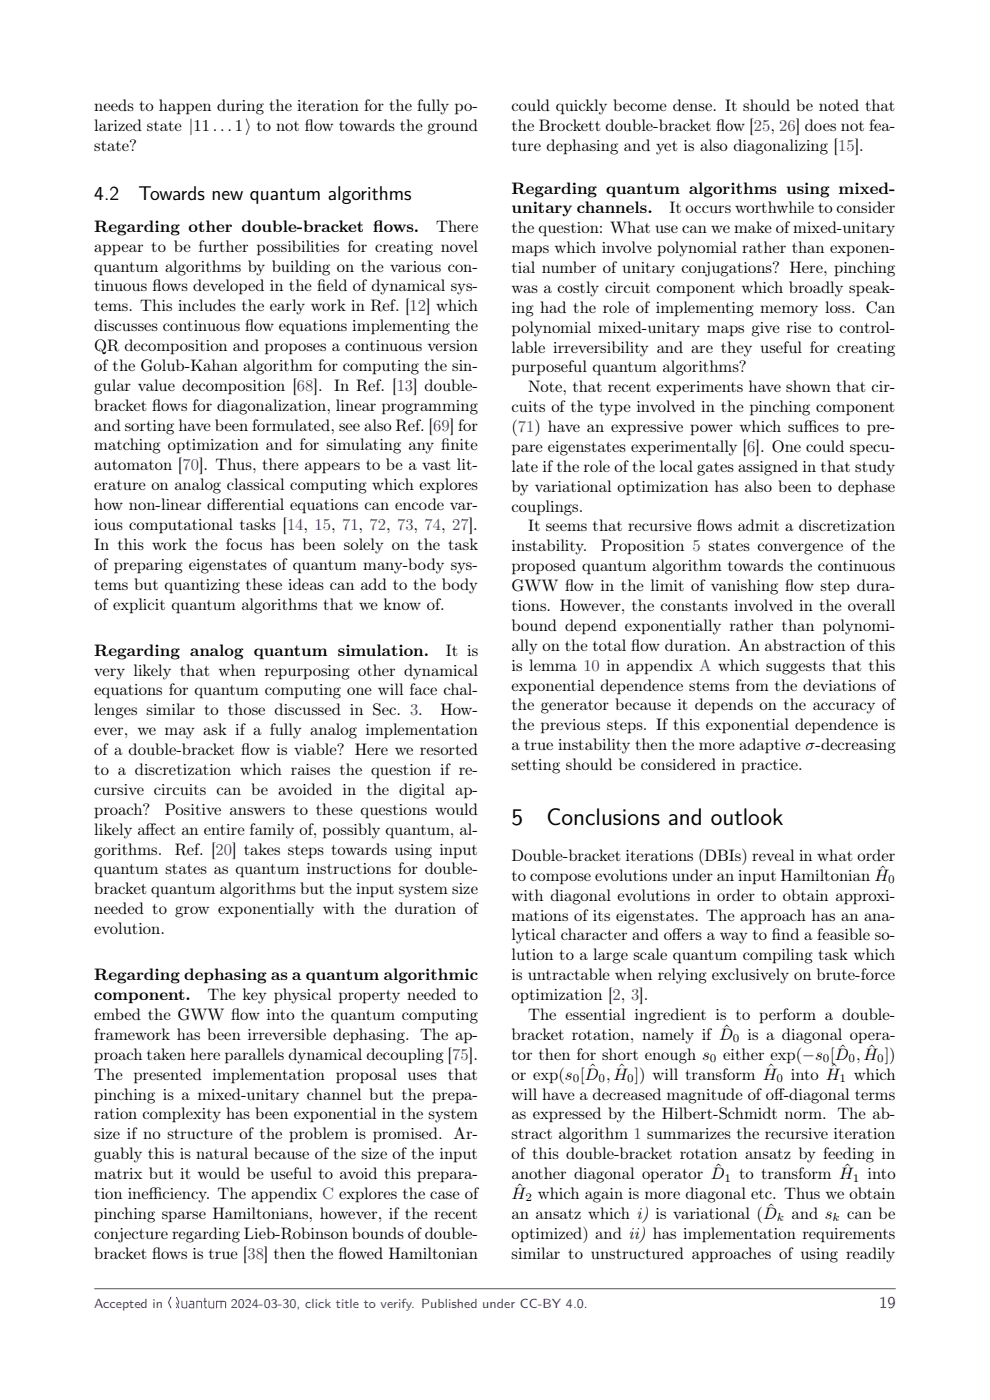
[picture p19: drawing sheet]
<svg xmlns="http://www.w3.org/2000/svg" width="210mm" height="297mm" viewBox="0 0 210 297" stroke-linecap="round" stroke-linejoin="round" font-family="sans-serif">
<defs><g id="words">
<g font-size="5.1">
<text x="108.5" y="175">5</text>
<text x="115.9" y="175">Conclusions and outlook</text>
</g>
<g font-size="4.2">
<text x="20" y="42.5">4.2</text>
<text x="29.4" y="42.5">Towards new quantum algorithms</text>
</g>
<g font-size="3.5">
<text x="20" y="23.5">needs to happen during the iteration for the fully po-</text>
<text x="108.5" y="23.5">could quickly become dense. It should be noted that</text>
<text x="20" y="27.7">larized state |11...1⟩ to not f</text>
<text x="64.7" y="27.7">low towards the ground</text>
<text x="108.5" y="27.7">the Brockett double-bracket f</text>
<text x="151.9" y="27.7">low [25, 26] does not fea-</text>
<text x="20" y="31.9">state?</text>
<text x="108.5" y="31.9">ture dephasing and yet is also diagonalizing [15].</text>
<text x="108.5" y="41.1">Regarding quantum algorithms using mixed-</text>
<text x="108.5" y="45.3">unitary channels.</text>
<text x="142" y="45.3">It occurs worthwhile to consider</text>
<text x="20" y="53.4">appear to be further possibilities for creating novel</text>
<text x="20" y="49.2">Regarding other double-bracket f</text>
<text x="79.2" y="49.2">lows.</text>
<text x="92.5" y="49.2">There</text>
<text x="108.5" y="49.5">the question: What use can we make of mixed-unitary</text>
<text x="108.5" y="53.7">maps which involve polynomial rather than exponen-</text>
<text x="20" y="57.6">quantum algorithms by building on the various con-</text>
<text x="108.5" y="57.9">tial number of unitary conjugations? Here, pinching</text>
<text x="20" y="61.8">tinuous f</text>
<text x="32.4" y="61.8">lows developed in the f</text>
<text x="67.3" y="61.8">ield of dynamical sys-</text>
<text x="108.5" y="62.1">was a costly circuit component which broadly speak-</text>
<text x="20" y="66">tems. This includes the early work in Ref. [12] which</text>
<text x="20" y="70.3">discusses continuous f</text>
<text x="52" y="70.3">low equations implementing the</text>
<text x="108.5" y="66.4">ing had the role of implementing memory loss. Can</text>
<text x="108.5" y="70.6">polynomial mixed-unitary maps give rise to control-</text>
<text x="20" y="74.5">QR decomposition and proposes a continuous version</text>
<text x="108.5" y="74.8">lable irreversibility and are they useful for creating</text>
<text x="20" y="78.7">of the Golub-Kahan algorithm for computing the sin-</text>
<text x="20" y="82.9">gular value decomposition [68]. In Ref. [13] double-</text>
<text x="108.5" y="79">purposeful quantum algorithms?</text>
<text x="112" y="83.2">Note, that recent experiments have shown that cir-</text>
<text x="20" y="87.1">bracket f</text>
<text x="32.3" y="87.1">lows for diagonalization, linear programming</text>
<text x="108.5" y="87.4">cuits of the type involved in the pinching component</text>
<text x="20" y="91.3">and sorting have been formulated, see also Ref. [69] for</text>
<text x="20" y="95.6">matching optimization and for simulating any f</text>
<text x="93.6" y="95.6">inite</text>
<text x="108.5" y="91.7">(71) have an expressive power which suf</text>
<text x="108.5" y="95.9">pare eigenstates experimentally [6]. One could specu-</text>
<text x="170.5" y="91.7">f</text>
<text x="170.5" y="91.7">ices to pre-</text>
<text x="20" y="99.8">automaton [70]. Thus, there appears to be a vast lit-</text>
<text x="108.5" y="100.1">late if the role of the local gates assigned in that study</text>
<text x="20" y="104">erature on analog classical computing which explores</text>
<text x="108.5" y="104.3">by variational optimization has also been to dephase</text>
<text x="20" y="108.2">how non-linear dif</text>
<text x="20" y="112.4">ious computational tasks [14, 15, 71, 72, 73, 74, 27].</text>
<text x="46.9" y="108.2">ferential equations can encode var-</text>
<text x="108.5" y="108.5">couplings.</text>
<text x="112" y="112.8">It seems that recursive f</text>
<text x="147.8" y="112.8">lows admit a discretization</text>
<text x="20" y="116.7">In this work the focus has been solely on the task</text>
<text x="108.5" y="117">instability.</text>
<text x="127.5" y="117">Proposition 5 states convergence of the</text>
<text x="20" y="120.9">of preparing eigenstates of quantum many-body sys-</text>
<text x="20" y="125.1">tems but quantizing these ideas can add to the body</text>
<text x="108.5" y="121.2">proposed quantum algorithm towards the continuous</text>
<text x="108.5" y="125.4">GWW f</text>
<text x="119.9" y="125.4">low in the limit of vanishing f</text>
<text x="166.5" y="125.4">low step dura-</text>
<text x="20" y="129.3">of explicit quantum algorithms that we know of.</text>
<text x="108.5" y="129.6">tions. However, the constants involved in the overall</text>
<text x="108.5" y="133.8">bound depend exponentially rather than polynomi-</text>
<text x="20" y="139.1">Regarding analog quantum simulation.</text>
<text x="20" y="143.3">very likely that when repurposing other dynamical</text>
<text x="94.6" y="139.1">It is</text>
<text x="108.5" y="138.1">ally on the total f</text>
<text x="108.5" y="142.3">is lemma 10 in appendix A which suggests that this</text>
<text x="133.9" y="138.1">low duration. An abstraction of this</text>
<text x="20" y="147.5">equations for quantum computing one will face chal-</text>
<text x="108.5" y="146.5">exponential dependence stems from the deviations of</text>
<text x="20" y="151.8">lenges similar to those discussed in Sec. 3.</text>
<text x="20" y="156">ever, we may ask if a fully analog implementation</text>
<text x="93.4" y="151.8">How-</text>
<text x="108.5" y="150.7">the generator because it depends on the accuracy of</text>
<text x="108.5" y="154.9">the previous steps. If this exponential dependence is</text>
<text x="20" y="160.2">of a double-bracket f</text>
<text x="51.2" y="160.2">low is viable? Here we resorted</text>
<text x="108.5" y="159.1">a true instability then the more adaptive σ-decreasing</text>
<text x="20" y="164.4">to a discretization which raises the question if re-</text>
<text x="108.5" y="163.4">setting should be considered in practice.</text>
<text x="20" y="168.6">cursive circuits can be avoided in the digital ap-</text>
<text x="20" y="172.8">proach?</text>
<text x="35" y="172.8">Positive answers to these questions would</text>
<text x="20" y="177.1">likely af</text>
<text x="30.9" y="177.1">fect an entire family of, possibly quantum, al-</text>
<text x="20" y="181.3">gorithms.</text>
<text x="20" y="185.5">quantum states as quantum instructions for double-</text>
<text x="37.1" y="181.3">Ref. [20] takes steps towards using input</text>
<text x="108.5" y="182.7">Double-bracket iterations (DBIs) reveal in what order</text>
<text x="186.4" y="186">ˆ</text>
<text x="20" y="189.7">bracket quantum algorithms but the input system size</text>
<text x="108.5" y="186.9">to compose evolutions under an input Hamiltonian H</text>
<text x="108.5" y="191.1">with diagonal evolutions in order to obtain approxi-</text>
<text x="20" y="193.9">needed to grow exponentially with the duration of</text>
<text x="108.5" y="195.3">mations of its eigenstates. The approach has an ana-</text>
<text x="20" y="198.2">evolution.</text>
<text x="108.5" y="199.5">lytical character and of</text>
<text x="108.5" y="203.7">lution to a large scale quantum compiling task which</text>
<text x="142.5" y="199.5">fers a way to f</text>
<text x="163.8" y="199.5">ind a feasible so-</text>
<text x="20" y="208">Regarding dephasing as a quantum algorithmic</text>
<text x="108.5" y="208">is untractable when relying exclusively on brute-force</text>
<text x="20" y="212.2">component.</text>
<text x="44" y="212.2">The key physical property needed to</text>
<text x="108.5" y="212.2">optimization [2, 3].</text>
<text x="20" y="216.4">embed the GWW f</text>
<text x="20" y="220.6">framework has been irreversible dephasing. The ap-</text>
<text x="49" y="216.4">low into the quantum computing</text>
<text x="108.5" y="220.6">bracket rotation, namely if D</text>
<text x="112" y="216.4">The essential ingredient is to perform a double-</text>
<text x="153.3" y="219.7">ˆ</text>
<text x="158.6" y="220.6">is a diagonal opera-</text>
<text x="20" y="224.8">proach taken here parallels dynamical decoupling [75].</text>
<text x="108.5" y="224.8">tor then for short enough s</text>
<text x="153.4" y="224.8">either exp(−s [D ,H ])</text>
<text x="177.9" y="223.9">ˆ</text>
<text x="184.1" y="223.9">ˆ</text>
<text x="20" y="229">The presented implementation proposal uses that</text>
<text x="20" y="233.3">pinching is a mixed-unitary channel but the prepa-</text>
<text x="108.5" y="229">or exp(s [D ,H ]) will transform H</text>
<text x="108.5" y="233.3">will have a decreased magnitude of of</text>
<text x="124.9" y="228.2">ˆ</text>
<text x="131" y="228.2">ˆ</text>
<text x="162.7" y="228.2">ˆ</text>
<text x="164.2" y="233.3">f-diagonal terms</text>
<text x="167.7" y="229">into H</text>
<text x="176.1" y="228.2">ˆ</text>
<text x="181.1" y="229">which</text>
<text x="20" y="237.5">ration complexity has been exponential in the system</text>
<text x="108.5" y="237.5">as expressed by the Hilbert-Schmidt norm. The ab-</text>
<text x="20" y="241.7">size if no structure of the problem is promised. Ar-</text>
<text x="20" y="245.9">guably this is natural because of the size of the input</text>
<text x="108.5" y="241.7">stract algorithm 1 summarizes the recursive iteration</text>
<text x="108.5" y="245.9">of this double-bracket rotation ansatz by feeding in</text>
<text x="20" y="250.1">matrix but it would be useful to avoid this prepara-</text>
<text x="108.5" y="250.1">another diagonal operator D</text>
<text x="151.6" y="249.2">ˆ</text>
<text x="156.8" y="250.1">to transform H</text>
<text x="178.9" y="249.2">ˆ</text>
<text x="184" y="250.1">into</text>
<text x="20" y="254.3">tion inef</text>
<text x="31.6" y="254.3">f</text>
<text x="31.6" y="254.3">iciency. The appendix C explores the case of</text>
<text x="108.5" y="254.3">H</text>
<text x="109.4" y="253.5">ˆ</text>
<text x="114.1" y="254.3">which again is more diagonal etc. Thus we obtain</text>
<text x="162.7" y="257.7">ˆ</text>
<text x="20" y="258.6">pinching sparse Hamiltonians, however, if the recent</text>
<text x="20" y="262.8">conjecture regarding Lieb-Robinson bounds of double-</text>
<text x="108.5" y="262.8">optimized) and ii) has implementation requirements</text>
<text x="108.5" y="258.6">an ansatz which i) is variational (D</text>
<text x="167.9" y="258.6">and s</text>
<text x="179.7" y="258.6">can be</text>
<text x="20" y="267">bracket f</text>
<text x="32.3" y="267">lows is true [38] then the f</text>
<text x="71.8" y="267">lowed Hamiltonian</text>
<text x="108.5" y="267">similar to unstructured approaches of using readily</text>
</g>
<g font-size="3.5" fill="#53257f">
<text x="35.6" y="277.5">Quantum</text>
<text x="186.5" y="277.5">19</text>
</g>
<g font-size="2.8" fill="#53257f">
<text x="20" y="277.5">Accepted in</text>
<text x="49" y="277.5">2024-03-30, click title to verify. Published under CC-BY 4.0.</text>
</g>
<g font-size="2.5">
<text x="188.4" y="187.4">0</text>
<text x="155.4" y="221.1">0</text>
<text x="150.6" y="225.4">0</text>
<text x="174.5" y="225.4">0</text>
<text x="180" y="225.4">0</text>
<text x="186.1" y="225.4">0</text>
<text x="121.5" y="229.6">0</text>
<text x="127" y="229.6">0</text>
<text x="133" y="229.6">0</text>
<text x="164.7" y="229.6">0</text>
<text x="178.1" y="229.6">1</text>
<text x="153.7" y="250.7">1</text>
<text x="180.9" y="250.7">1</text>
<text x="111.4" y="254.9">2</text>
<text x="164.8" y="259.1">k</text>
<text x="176.6" y="259.1">k</text>
</g>
</g></defs>
<path d="M20 273.4h170" fill="none" stroke="#555" stroke-width=".21"/>
<use href="#words"/>
</svg>
